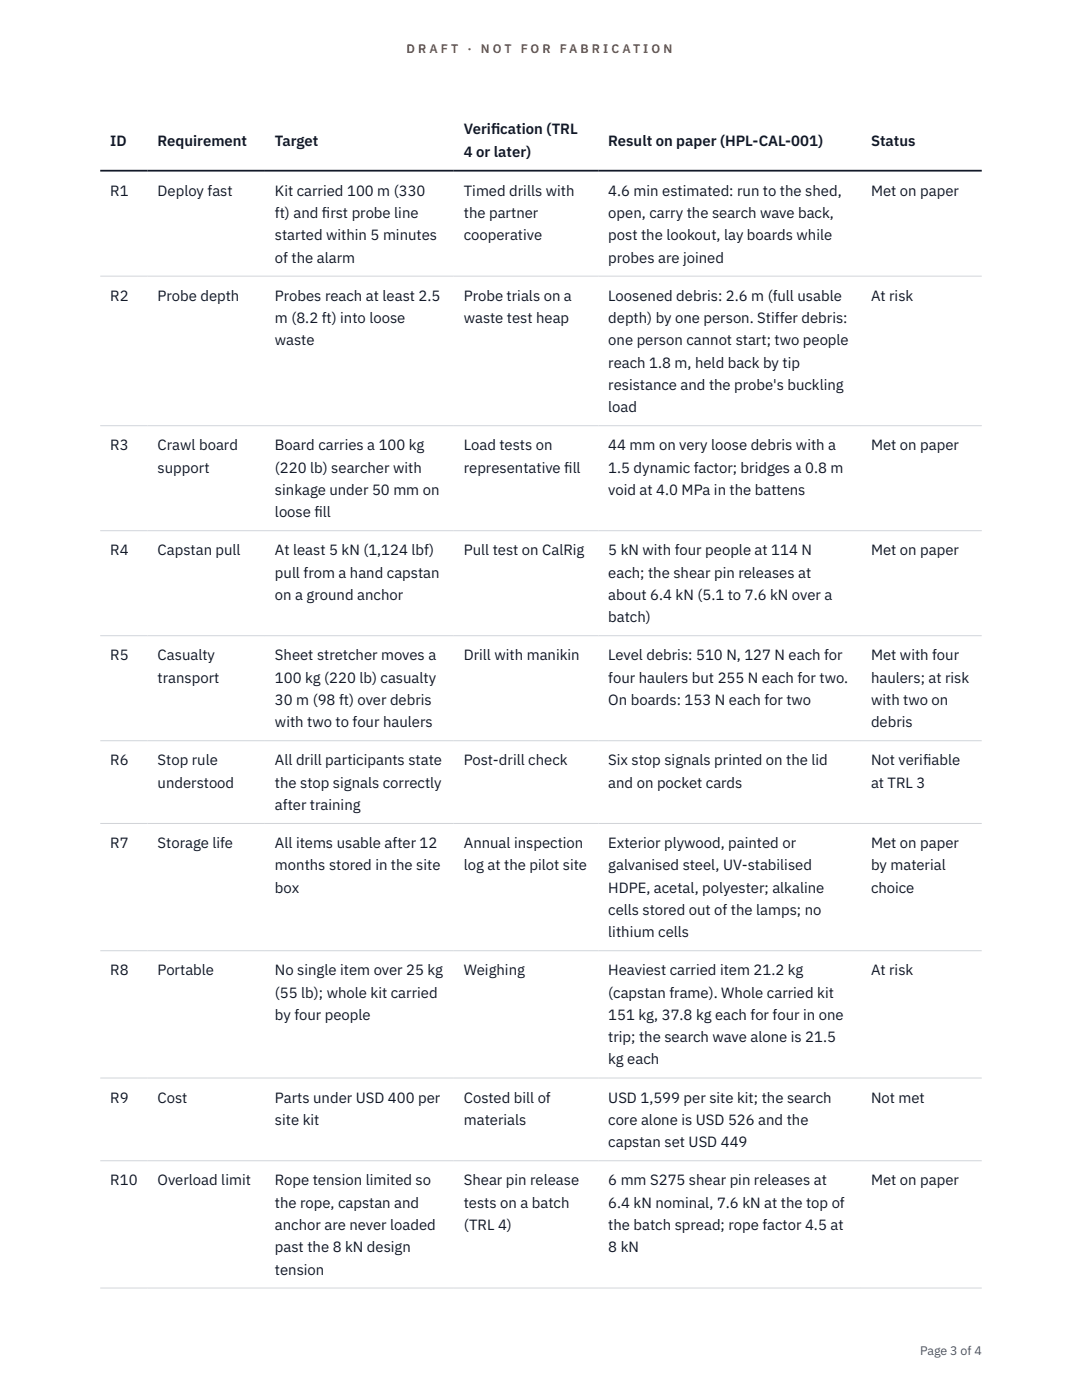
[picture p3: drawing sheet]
<svg xmlns="http://www.w3.org/2000/svg" width="216mm" height="279mm" viewBox="0 0 216 279" stroke-linecap="round" stroke-linejoin="round" font-family="sans-serif">
<defs><g id="words">
<g font-size="3" fill="#111827">
<text x="22" y="29.1">ID</text>
<text x="31.5" y="29.1">Requirement</text>
<text x="54.9" y="29.1">Target</text>
<text x="92.5" y="26.8">Verif</text>
<text x="98" y="26.8">ication (TRL</text>
<text x="121.4" y="29.1">Result on paper (HPL-CAL-001)</text>
<text x="173.8" y="29.1">Status</text>
<text x="92.5" y="31.3">4 or later)</text>
<text x="22" y="39.1">R1</text>
<text x="31.5" y="39.1">Deploy fast</text>
<text x="54.9" y="39.1">Kit carried 100 m (330</text>
<text x="92.5" y="39.1">Timed drills with</text>
<text x="121.4" y="39.1">4.6 min estimated: run to the shed,</text>
<text x="173.8" y="39.1">Met on paper</text>
<text x="54.9" y="43.5">ft) and f</text>
<text x="54.9" y="48">started within 5 minutes</text>
<text x="64.2" y="43.5">irst probe line</text>
<text x="92.5" y="43.5">the partner</text>
<text x="92.5" y="48">cooperative</text>
<text x="121.4" y="43.5">open, carry the search wave back,</text>
<text x="121.4" y="48">post the lookout, lay boards while</text>
<text x="54.9" y="52.4">of the alarm</text>
<text x="121.4" y="52.4">probes are joined</text>
<text x="22" y="60">R2</text>
<text x="31.5" y="60">Probe depth</text>
<text x="54.9" y="60">Probes reach at least 2.5</text>
<text x="54.9" y="64.5">m (8.2 ft) into loose</text>
<text x="92.5" y="60">Probe trials on a</text>
<text x="92.5" y="64.5">waste test heap</text>
<text x="121.4" y="60">Loosened debris: 2.6 m (full usable</text>
<text x="121.4" y="64.5">depth) by one person. Stiffer debris:</text>
<text x="173.8" y="60">At risk</text>
<text x="54.9" y="68.9">waste</text>
<text x="121.4" y="68.9">one person cannot start; two people</text>
<text x="121.4" y="73.4">reach 1.8 m, held back by tip</text>
<text x="121.4" y="77.8">resistance and the probe's buckling</text>
<text x="121.4" y="82.3">load</text>
<text x="22" y="89.9">R3</text>
<text x="31.5" y="89.9">Crawl board</text>
<text x="54.9" y="89.9">Board carries a 100 kg</text>
<text x="92.5" y="89.9">Load tests on</text>
<text x="121.4" y="89.9">44 mm on very loose debris with a</text>
<text x="173.8" y="89.9">Met on paper</text>
<text x="31.5" y="94.3">support</text>
<text x="54.9" y="94.3">(220 lb) searcher with</text>
<text x="92.5" y="94.3">representative f</text>
<text x="112.6" y="94.3">ill</text>
<text x="121.4" y="94.3">1.5 dynamic factor; bridges a 0.8 m</text>
<text x="54.9" y="98.8">sinkage under 50 mm on</text>
<text x="121.4" y="98.8">void at 4.0 MPa in the battens</text>
<text x="54.9" y="103.2">loose f</text>
<text x="62.8" y="103.2">ill</text>
<text x="22" y="110.8">R4</text>
<text x="31.5" y="110.8">Capstan pull</text>
<text x="54.9" y="110.8">At least 5 kN (1,124 lbf)</text>
<text x="92.5" y="110.8">Pull test on CalRig</text>
<text x="121.4" y="110.8">5 kN with four people at 114 N</text>
<text x="173.8" y="110.8">Met on paper</text>
<text x="54.9" y="115.3">pull from a hand capstan</text>
<text x="54.9" y="119.7">on a ground anchor</text>
<text x="121.4" y="115.3">each; the shear pin releases at</text>
<text x="121.4" y="119.7">about 6.4 kN (5.1 to 7.6 kN over a</text>
<text x="121.4" y="124.2">batch)</text>
<text x="22" y="131.8">R5</text>
<text x="31.5" y="131.8">Casualty</text>
<text x="54.9" y="131.8">Sheet stretcher moves a</text>
<text x="92.5" y="131.8">Drill with manikin</text>
<text x="121.4" y="131.8">Level debris: 510 N, 127 N each for</text>
<text x="173.8" y="131.8">Met with four</text>
<text x="31.5" y="136.2">transport</text>
<text x="54.9" y="136.2">100 kg (220 lb) casualty</text>
<text x="121.4" y="136.2">four haulers but 255 N each for two.</text>
<text x="173.8" y="136.2">haulers; at risk</text>
<text x="54.9" y="140.7">30 m (98 ft) over debris</text>
<text x="121.4" y="140.7">On boards: 153 N each for two</text>
<text x="173.8" y="140.7">with two on</text>
<text x="54.9" y="145.1">with two to four haulers</text>
<text x="173.8" y="145.1">debris</text>
<text x="22" y="152.7">R6</text>
<text x="31.5" y="152.7">Stop rule</text>
<text x="54.9" y="152.7">All drill participants state</text>
<text x="92.5" y="152.7">Post-drill check</text>
<text x="121.4" y="152.7">Six stop signals printed on the lid</text>
<text x="173.8" y="152.7">Not verif</text>
<text x="184.2" y="152.7">iable</text>
<text x="31.5" y="157.2">understood</text>
<text x="54.9" y="157.2">the stop signals correctly</text>
<text x="54.9" y="161.6">after training</text>
<text x="121.4" y="157.2">and on pocket cards</text>
<text x="173.8" y="157.2">at TRL 3</text>
<text x="22" y="169.3">R7</text>
<text x="31.5" y="169.3">Storage life</text>
<text x="54.9" y="169.3">All items usable after 12</text>
<text x="54.9" y="173.7">months stored in the site</text>
<text x="92.5" y="169.3">Annual inspection</text>
<text x="92.5" y="173.7">log at the pilot site</text>
<text x="121.4" y="169.3">Exterior plywood, painted or</text>
<text x="121.4" y="173.7">galvanised steel, UV-stabilised</text>
<text x="173.8" y="169.3">Met on paper</text>
<text x="173.8" y="173.7">by material</text>
<text x="54.9" y="178.1">box</text>
<text x="121.4" y="178.1">HDPE, acetal, polyester; alkaline</text>
<text x="173.8" y="178.1">choice</text>
<text x="121.4" y="182.6">cells stored out of the lamps; no</text>
<text x="121.4" y="187">lithium cells</text>
<text x="22" y="194.7">R8</text>
<text x="31.5" y="194.7">Portable</text>
<text x="54.9" y="194.7">No single item over 25 kg</text>
<text x="92.5" y="194.7">Weighing</text>
<text x="121.4" y="194.7">Heaviest carried item 21.2 kg</text>
<text x="173.8" y="194.7">At risk</text>
<text x="54.9" y="199.1">(55 lb); whole kit carried</text>
<text x="54.9" y="203.6">by four people</text>
<text x="121.4" y="199.1">(capstan frame). Whole carried kit</text>
<text x="121.4" y="203.6">151 kg, 37.8 kg each for four in one</text>
<text x="121.4" y="208">trip; the search wave alone is 21.5</text>
<text x="121.4" y="212.4">kg each</text>
<text x="22" y="220.1">R9</text>
<text x="31.5" y="220.1">Cost</text>
<text x="54.9" y="220.1">Parts under USD 400 per</text>
<text x="92.5" y="220.1">Costed bill of</text>
<text x="121.4" y="220.1">USD 1,599 per site kit; the search</text>
<text x="173.8" y="220.1">Not met</text>
<text x="54.9" y="224.5">site kit</text>
<text x="92.5" y="224.5">materials</text>
<text x="121.4" y="224.5">core alone is USD 526 and the</text>
<text x="121.4" y="229">capstan set USD 449</text>
<text x="22" y="236.6">R10</text>
<text x="31.5" y="236.6">Overload limit</text>
<text x="54.9" y="236.6">Rope tension limited so</text>
<text x="92.5" y="236.6">Shear pin release</text>
<text x="121.4" y="236.6">6 mm S275 shear pin releases at</text>
<text x="173.8" y="236.6">Met on paper</text>
<text x="54.9" y="241">the rope, capstan and</text>
<text x="54.9" y="245.5">anchor are never loaded</text>
<text x="92.5" y="241">tests on a batch</text>
<text x="92.5" y="245.5">(TRL 4)</text>
<text x="121.4" y="241">6.4 kN nominal, 7.6 kN at the top of</text>
<text x="121.4" y="245.5">the batch spread; rope factor 4.5 at</text>
<text x="54.9" y="249.9">past the 8 kN design</text>
<text x="121.4" y="249.9">8 kN</text>
<text x="54.9" y="254.4">tension</text>
</g>
<g font-size="2.5" fill="#b45309">
<text x="81.1" y="10.5">D R A F T</text>
<text x="93.3" y="10.5">·</text>
<text x="95.9" y="10.5">N O T</text>
<text x="103.9" y="10.5">F O R</text>
<text x="111.7" y="10.5">F A B R I C A T I O N</text>
</g>
<text font-size="2.5" fill="#4b5563" x="183.6" y="270.3">Page 3 of 4</text>
</g></defs>
<path d="M20 55.1h175.9M20 85h175.9M20 105.9h175.9M20 126.9h175.9M20 147.8h175.9M20 164.3h175.9M20 189.7h175.9M20 215.1h175.9M20 231.7h175.9M20 257.1h175.9" fill="none" stroke="#d1d5db" stroke-width=".2"/>
<path d="M20 34.1h175.9" fill="none" stroke="#111827" stroke-width=".35"/>
<use href="#words"/>
</svg>
